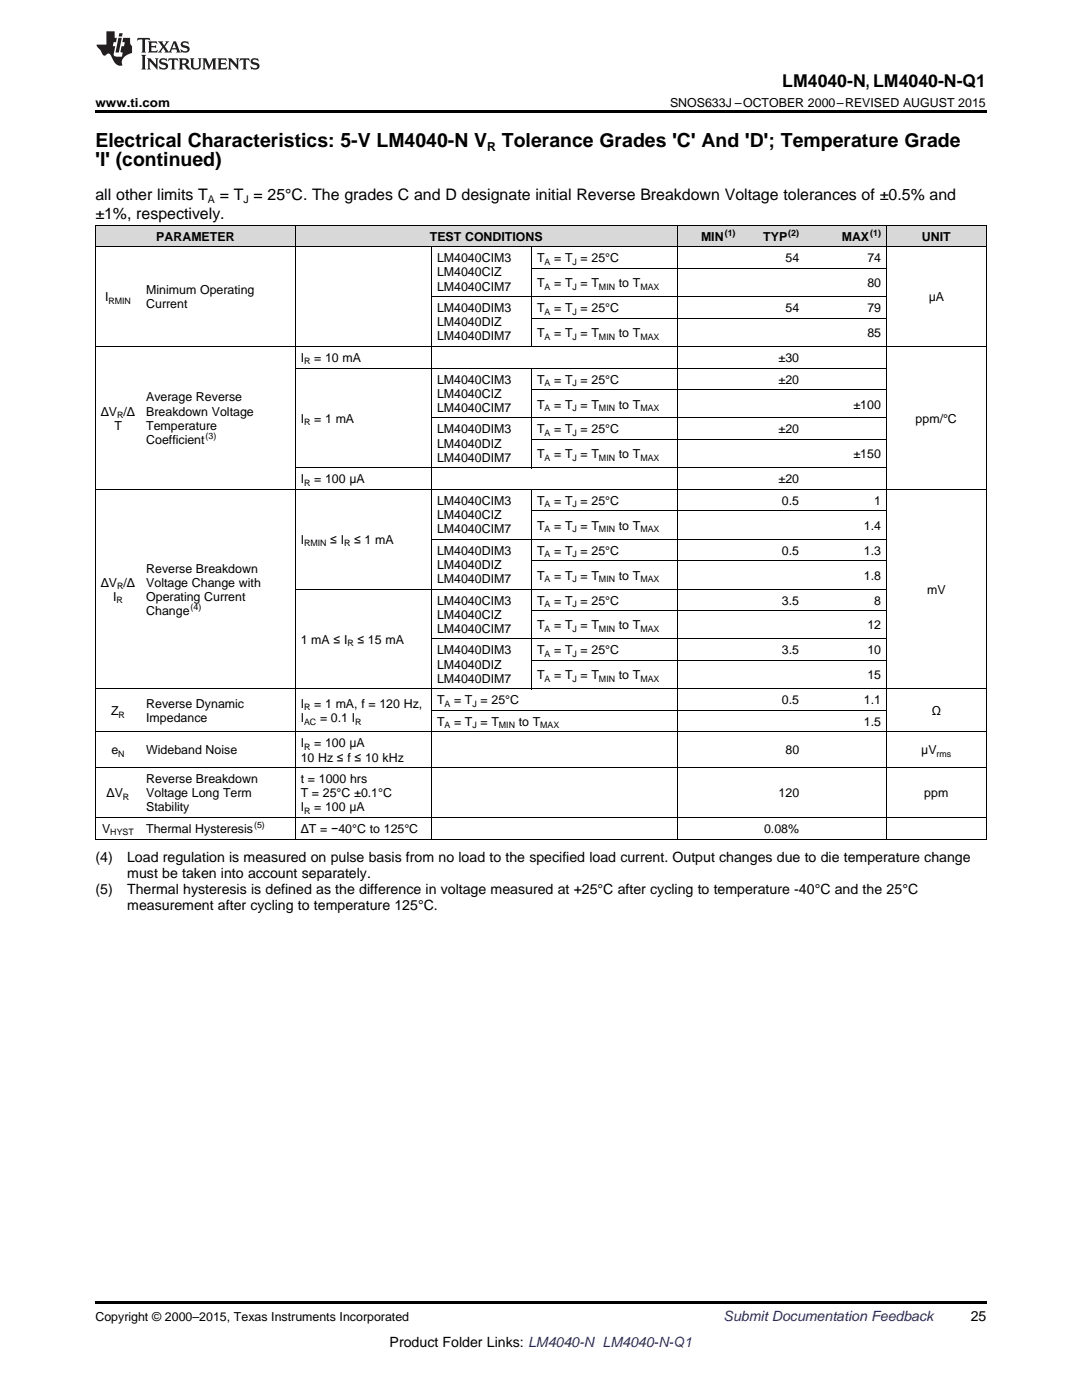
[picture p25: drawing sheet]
<svg xmlns="http://www.w3.org/2000/svg" width="216mm" height="279mm" viewBox="0 0 216 279" stroke-linecap="round" stroke-linejoin="round" font-family="sans-serif">
<defs><g id="words">
<g font-size="3.9">
<text x="19" y="29.3">Electrical Characteristics: 5-V LM4040-N V</text>
<text x="100.2" y="29.3">Tolerance Grades 'C' And 'D'; Temperature Grade</text>
<text x="19" y="33.2">'I' (continued)</text>
</g>
<text font-size="3.5" x="156.1" y="17.3">LM4040-N, LM4040-N-Q1</text>
<g font-size="3.2">
<text x="19" y="39.9">all other limits T</text>
<text x="43.8" y="39.9">= T = 25°C. The grades C and D designate initial Reverse Breakdown Voltage tolerances of ±0.5% and</text>
<text x="19" y="43.7">±1%, respectively.</text>
</g>
<g font-size="2.8">
<text x="19" y="172.1">(4)</text>
<text x="25.4" y="172.1">Load regulation is measured on pulse basis from no load to the specified load current. Output changes due to die temperature change</text>
<text x="19" y="178.4">(5)</text>
<text x="25.4" y="178.4">Thermal hysteresis is defined as the difference in voltage measured at +25°C after cycling to temperature -40°C and the 25°C</text>
<text x="25.4" y="175.3">must be taken into account separately.</text>
<text x="25.4" y="181.6">measurement after cycling to temperature 125°C.</text>
<text x="193.7" y="263.6">25</text>
<text x="77.8" y="268.9">Product Folder Links: LM4040-N LM4040-N-Q1</text>
</g>
<text font-size="2.8" fill="#0000c8" x="144.4" y="263.6">Submit Documentation Feedback</text>
<g font-size="2.5">
<text x="19" y="21.4">www.ti.com</text>
<text x="133.7" y="21.4">SNOS633J –OCTOBER 2000–REVISED AUGUST 2015</text>
<text x="97.2" y="30.1">R</text>
<text x="31.2" y="48">PARAMETER</text>
<text x="85.8" y="48">TEST CONDITIONS</text>
<text x="87.2" y="52.4">LM4040CIM3</text>
<text x="107.2" y="52.4">T</text>
<text x="110.6" y="52.4">= T = 25°C</text>
<text x="139.9" y="48">MIN</text>
<text x="152.3" y="48">TYP</text>
<text x="156.7" y="52.4">54</text>
<text x="168" y="48">MAX</text>
<text x="173.1" y="52.4">74</text>
<text x="184" y="48">UNIT</text>
<text x="29.2" y="58.7">Minimum Operating</text>
<text x="87.2" y="55.2">LM4040CIZ</text>
<text x="87.2" y="58">LM4040CIM7</text>
<text x="107.2" y="57.3">T</text>
<text x="110.6" y="57.3">= T = T</text>
<text x="123.5" y="57.3">to T</text>
<text x="173.1" y="57.3">80</text>
<text x="21" y="60.1">I</text>
<text x="29.2" y="61.6">Current</text>
<text x="87.2" y="62.3">LM4040DIM3</text>
<text x="87.2" y="65.1">LM4040DIZ</text>
<text x="107.2" y="62.3">T</text>
<text x="110.6" y="62.3">= T = 25°C</text>
<text x="156.7" y="62.3">54</text>
<text x="173.1" y="62.3">79</text>
<text x="185.3" y="60.1">μA</text>
<text x="87.2" y="67.9">LM4040DIM7</text>
<text x="107.2" y="67.3">T</text>
<text x="110.6" y="67.3">= T = T</text>
<text x="123.5" y="67.3">to T</text>
<text x="173.1" y="67.3">85</text>
<text x="60" y="72.2">I</text>
<text x="62.7" y="72.2">= 10 mA</text>
<text x="87.2" y="76.6">LM4040CIM3</text>
<text x="107.2" y="76.6">T</text>
<text x="110.6" y="76.6">= T = 25°C</text>
<text x="155.4" y="72.2">±30</text>
<text x="155.4" y="76.6">±20</text>
<text x="20.1" y="82.9">ΔV /Δ</text>
<text x="29.2" y="80.1">Average Reverse</text>
<text x="29.2" y="82.9">Breakdown Voltage</text>
<text x="87.2" y="79.4">LM4040CIZ</text>
<text x="87.2" y="82.2">LM4040CIM7</text>
<text x="107.2" y="81.5">T</text>
<text x="110.6" y="81.5">= T = T</text>
<text x="123.5" y="81.5">to T</text>
<text x="170.3" y="81.5">±100</text>
<text x="22.8" y="85.8">T</text>
<text x="29.2" y="85.8">Temperature</text>
<text x="29.2" y="88.6">Coefficient</text>
<text x="60" y="84.3">I</text>
<text x="62.7" y="84.3">= 1 mA</text>
<text x="87.2" y="86.5">LM4040DIM3</text>
<text x="87.2" y="89.3">LM4040DIZ</text>
<text x="107.2" y="86.5">T</text>
<text x="110.6" y="86.5">= T = 25°C</text>
<text x="155.4" y="86.5">±20</text>
<text x="182.7" y="84.3">ppm/°C</text>
<text x="87.2" y="92.1">LM4040DIM7</text>
<text x="107.2" y="91.5">T</text>
<text x="110.6" y="91.5">= T = T</text>
<text x="123.5" y="91.5">to T</text>
<text x="170.3" y="91.5">±150</text>
<text x="60" y="96.4">I</text>
<text x="62.7" y="96.4">= 100 μA</text>
<text x="87.2" y="100.8">LM4040CIM3</text>
<text x="107.2" y="100.8">T</text>
<text x="110.6" y="100.8">= T = 25°C</text>
<text x="155.4" y="96.4">±20</text>
<text x="156" y="100.8">0.5</text>
<text x="174.4" y="100.8">1</text>
<text x="87.2" y="103.6">LM4040CIZ</text>
<text x="87.2" y="106.4">LM4040CIM7</text>
<text x="107.2" y="105.7">T</text>
<text x="110.6" y="105.7">= T = T</text>
<text x="123.5" y="105.7">to T</text>
<text x="172.4" y="105.7">1.4</text>
<text x="60" y="108.5">I</text>
<text x="65.9" y="108.5">≤ I</text>
<text x="70.7" y="108.5">≤ 1 mA</text>
<text x="87.2" y="110.7">LM4040DIM3</text>
<text x="87.2" y="113.5">LM4040DIZ</text>
<text x="107.2" y="110.7">T</text>
<text x="110.6" y="110.7">= T = 25°C</text>
<text x="156" y="110.7">0.5</text>
<text x="172.4" y="110.7">1.3</text>
<text x="20.1" y="117.1">ΔV /Δ</text>
<text x="22.6" y="119.9">I</text>
<text x="29.2" y="114.3">Reverse Breakdown</text>
<text x="29.2" y="117.1">Voltage Change with</text>
<text x="29.2" y="119.9">Operating Current</text>
<text x="87.2" y="116.3">LM4040DIM7</text>
<text x="107.2" y="115.7">T</text>
<text x="110.6" y="115.7">= T = T</text>
<text x="123.5" y="115.7">to T</text>
<text x="172.4" y="115.7">1.8</text>
<text x="185" y="118.5">mV</text>
<text x="29.2" y="122.7">Change</text>
<text x="87.2" y="120.7">LM4040CIM3</text>
<text x="87.2" y="123.5">LM4040CIZ</text>
<text x="107.2" y="120.7">T</text>
<text x="107.2" y="125.6">T</text>
<text x="110.6" y="120.7">= T = 25°C</text>
<text x="110.6" y="125.6">= T = T</text>
<text x="123.5" y="125.6">to T</text>
<text x="156" y="120.7">3.5</text>
<text x="173.1" y="125.6">12</text>
<text x="174.4" y="120.7">8</text>
<text x="60" y="128.4">1 mA ≤ I</text>
<text x="71.3" y="128.4">≤ 15 mA</text>
<text x="87.2" y="126.3">LM4040CIM7</text>
<text x="87.2" y="130.6">LM4040DIM3</text>
<text x="107.2" y="130.6">T</text>
<text x="110.6" y="130.6">= T = 25°C</text>
<text x="156" y="130.6">3.5</text>
<text x="173.1" y="130.6">10</text>
<text x="87.2" y="133.4">LM4040DIZ</text>
<text x="87.2" y="136.2">LM4040DIM7</text>
<text x="107.2" y="135.6">T</text>
<text x="110.6" y="135.6">= T = T</text>
<text x="123.5" y="135.6">to T</text>
<text x="173.1" y="135.6">15</text>
<text x="22.2" y="142.7">Z</text>
<text x="29.2" y="141.3">Reverse Dynamic</text>
<text x="60" y="141.3">I</text>
<text x="62.7" y="141.3">= 1 mA, f = 120 Hz,</text>
<text x="87.2" y="140.5">T</text>
<text x="90.6" y="140.5">= T = 25°C</text>
<text x="156" y="140.5">0.5</text>
<text x="172.4" y="140.5">1.1</text>
<text x="185.9" y="142.7">Ω</text>
<text x="29.2" y="144.1">Impedance</text>
<text x="60" y="144.1">I</text>
<text x="60" y="149.2">I</text>
<text x="62.7" y="149.2">= 100 μA</text>
<text x="63.9" y="144.1">= 0.1 I</text>
<text x="87.2" y="144.9">T</text>
<text x="90.6" y="144.9">= T = T</text>
<text x="103.5" y="144.9">to T</text>
<text x="172.4" y="144.9">1.5</text>
<text x="22.3" y="150.6">e</text>
<text x="29.2" y="150.6">Wideband Noise</text>
<text x="60" y="152">10 Hz ≤ f ≤ 10 kHz</text>
<text x="156.7" y="150.6">80</text>
<text x="183.8" y="150.6">μV</text>
<text x="21.3" y="159.1">ΔV</text>
<text x="29.2" y="156.3">Reverse Breakdown</text>
<text x="29.2" y="159.1">Voltage Long Term</text>
<text x="29.2" y="161.9">Stability</text>
<text x="60" y="156.3">t = 1000 hrs</text>
<text x="60" y="159.1">T = 25°C ±0.1°C</text>
<text x="60" y="161.9">I</text>
<text x="62.7" y="161.9">= 100 μA</text>
<text x="155.4" y="159.1">120</text>
<text x="184.4" y="159.1">ppm</text>
<text x="20.4" y="166.2">V</text>
<text x="29.2" y="166.2">Thermal Hysteresis</text>
<text x="60" y="166.2">ΔT = −40°C to 125°C</text>
<text x="152.5" y="166.2">0.08%</text>
<text x="19" y="263.6">Copyright © 2000–2015, Texas Instruments Incorporated</text>
</g>
<g font-size="2.1">
<text x="41.5" y="40.5">A</text>
<text x="48.6" y="40.5">J</text>
</g>
<g font-size="1.8">
<text x="144.6" y="47.1">(1)</text>
<text x="157.3" y="47.1">(2)</text>
<text x="173.6" y="47.1">(1)</text>
<text x="108.7" y="52.8">A</text>
<text x="114.2" y="52.8">J</text>
<text x="108.7" y="57.8">A</text>
<text x="114.2" y="57.8">J</text>
<text x="119.5" y="57.8">MIN</text>
<text x="127.8" y="57.8">MAX</text>
<text x="21.6" y="60.6">RMIN</text>
<text x="108.7" y="62.8">A</text>
<text x="114.2" y="62.8">J</text>
<text x="108.7" y="67.8">A</text>
<text x="114.2" y="67.8">J</text>
<text x="119.5" y="67.8">MIN</text>
<text x="127.8" y="67.8">MAX</text>
<text x="60.7" y="72.7">R</text>
<text x="108.7" y="77">A</text>
<text x="114.2" y="77">J</text>
<text x="23.4" y="83.4">R</text>
<text x="108.7" y="82">A</text>
<text x="114.2" y="82">J</text>
<text x="119.5" y="82">MIN</text>
<text x="127.8" y="82">MAX</text>
<text x="41" y="87.6">(3)</text>
<text x="60.7" y="84.8">R</text>
<text x="108.7" y="87">A</text>
<text x="114.2" y="87">J</text>
<text x="108.7" y="92">A</text>
<text x="114.2" y="92">J</text>
<text x="119.5" y="92">MIN</text>
<text x="127.8" y="92">MAX</text>
<text x="60.7" y="96.9">R</text>
<text x="108.7" y="101.2">A</text>
<text x="114.2" y="101.2">J</text>
<text x="108.7" y="106.2">A</text>
<text x="114.2" y="106.2">J</text>
<text x="119.5" y="106.2">MIN</text>
<text x="127.8" y="106.2">MAX</text>
<text x="60.7" y="109">RMIN</text>
<text x="68.7" y="109">R</text>
<text x="108.7" y="111.2">A</text>
<text x="114.2" y="111.2">J</text>
<text x="23.4" y="117.6">R</text>
<text x="108.7" y="116.2">A</text>
<text x="114.2" y="116.2">J</text>
<text x="119.5" y="116.2">MIN</text>
<text x="127.8" y="116.2">MAX</text>
<text x="23.2" y="120.4">R</text>
<text x="38" y="121.7">(4)</text>
<text x="108.7" y="121.1">A</text>
<text x="114.2" y="121.1">J</text>
<text x="69.3" y="128.9">R</text>
<text x="108.7" y="126.1">A</text>
<text x="108.7" y="131.1">A</text>
<text x="114.2" y="126.1">J</text>
<text x="114.2" y="131.1">J</text>
<text x="119.5" y="126.1">MIN</text>
<text x="127.8" y="126.1">MAX</text>
<text x="108.7" y="136.1">A</text>
<text x="114.2" y="136.1">J</text>
<text x="119.5" y="136.1">MIN</text>
<text x="127.8" y="136.1">MAX</text>
<text x="23.7" y="143.2">R</text>
<text x="60.7" y="141.8">R</text>
<text x="88.7" y="141">A</text>
<text x="94.3" y="141">J</text>
<text x="60.7" y="144.6">AC</text>
<text x="60.7" y="149.6">R</text>
<text x="70.9" y="144.6">R</text>
<text x="88.7" y="145.3">A</text>
<text x="94.3" y="145.3">J</text>
<text x="99.6" y="145.3">MIN</text>
<text x="107.8" y="145.3">MAX</text>
<text x="23.6" y="151.1">N</text>
<text x="186.9" y="151.1">rms</text>
<text x="24.5" y="159.6">R</text>
<text x="22" y="166.7">HYST</text>
<text x="50.7" y="165.2">(5)</text>
<text x="60.7" y="162.4">R</text>
</g>
</g></defs>
<g fill="#d8d8d8">
<path d="M19 45h9.1v4.3h-9.1z"/>
<path d="M28.1 45h30.8v4.3h-30.8z"/>
<path d="M58.9 45h27.2v4.3h-27.2z"/>
<path d="M86.1 45h20v4.3h-20z"/>
<path d="M106.1 45h29v4.3h-29z"/>
<path d="M135.1 45h12.7v4.3h-12.7z"/>
<path d="M147.8 45h12.7v4.3h-12.7z"/>
<path d="M160.5 45h16.4v4.3h-16.4z"/>
<path d="M176.9 45h19.9v4.3h-19.9z"/>
</g>
<path d="M19 22h177.8v.5h-177.8zM19 167.5h.2zM58.8 167.5h.1zM86 167.5h.1zM106 167.5h.1zM135 167.5h.1zM147.7 167.5h.1zM160.4 167.5h.1zM176.8 167.5h.1zM196.7 167.5h.1zM19 259.7h177.8v.5h-177.8z" fill="#000"/>
<g fill="none" stroke="#000" stroke-width=".2">
<path d="M19 49.3h177.8M19 45h177.8M19.1 45v122.5M58.9 45v122.5M86.1 49.3v118.2M86.1 59.2h90.7M106.1 49.3v19.9M106.1 53.6h70.7M135.1 45v122.5M176.8 45v122.5M196.8 45v122.5M19 69.2h177.8"/>
<path d="M58.9 73.5h117.9M106.1 73.5v19.9M106.1 77.8h70.7M106.1 63.5h70.7M19 97.7h177.8M58.9 93.4h117.9M86.1 83.4h90.7M106.1 97.7v39.8M106.1 87.7h70.7M58.9 117.6h117.9M86.1 107.6h90.7M106.1 111.9h70.7"/>
<path d="M106.1 102h70.7M19 137.5h177.8M86.1 127.5h90.7M106.1 131.8h70.7M106.1 121.9h70.7M19 153.2h177.8M19 146.1h177.8M86.1 141.8h90.7M19 167.4h177.8M19 163.1h177.8"/>
</g>
<g fill="#231f20">
<path d="M27.5 7.6l-.1 .5 .4-.2h.6v.1v2.1l-.2 .4h1l-.3-.4v-2.1l.1-.1h.5l.5 .2-.2-.5zM29.5 8.3l.2 .3v1.5l-.2 .4h1.8l.2-.6a1.04 1.04 0 0 1-1.3 .2v-.7h.6l.3 .2v-.6l-.3 .2h-.6v-.6l.8-.1 .4 .3-.2-.5zM31.5 8.3l.9 1.1-.9 1.1h.8l-.2-.2 .5-.7 .4 .7-.2 .2h1.5l-.1-.2 .1-.4h.9l.1 .4-.2 .2h1l-.3-.3-.7-1.9h-.5l-.9 2-.8-1 .9-1h-.8l.1 .3-.3 .5-.4-.6 .2-.2zM34.7 8.6l.4 1h-.7zM36.3 8.4a.63 .63 0 0 0-.2 .7 .63 .63 0 0 0 .6 .4l.6 .2 .1 .2a.75 .75 0 0 1-.7 .4 .75 .75 0 0 1-.6-.5l.1 .7 .1-.1a1.11 1.11 0 0 0 1.5-.6 1.13 1.13 0 0 0-1.2-.8l-.1-.4a1.04 1.04 0 0 1 1.2 .2l-.2-.5-.1 .1-.5-.2zM28.2 10.9l.2 .4v2.2l-.2 .4h1l-.3-.4v-2.2l.3-.4zM29.3 11.6l.3 .4v1.5l-.3 .4h.8l-.2-.4v-1.3l1.5 1.7v-1.9l.2-.4h-.7l.2 .4v.9l-1.1-1.3zM32 11.8a.62 .62 0 0 0-.2 .7 .62 .62 0 0 0 .6 .4l.6 .1 .1 .3a.76 .76 0 0 1-.7 .3 .76 .76 0 0 1-.6-.4l.1 .7 .1-.1a1.11 1.11 0 0 0 1.5-.6 1.13 1.13 0 0 0-1.2-.8l-.1-.4a1.04 1.04 0 0 1 1.2 .2l-.2-.6-.1 .1-.5-.1zM33.7 11.6l-.2 .6a.61 .61 0 0 1 .8-.3v1.6l-.2 .4h.9l-.2-.4v-1.6a.63 .63 0 0 1 .8 .3l-.2-.6zM35.6 11.6l.3 .4v1.5l-.3 .4h1l-.2-.2v-.8l.5 .2a.76 .76 0 0 0 1.2 .7l-1-1a.58 .58 0 0 0 .6-.5 .58 .58 0 0 0-.5-.6zM36.4 11.9h.1a.45 .45 0 0 1 .5 .1 .45 .45 0 0 1 .1 .5l-.7 .2zM37.9 11.6l.2 .2a2.17 2.17 0 0 0 .3 1.9 .99 .99 0 0 0 1.6-.6v-1.1l.2-.4h-.7l.2 .2a1.92 1.92 0 0 1-.2 1.8 .6 .6 0 0 1-.9-.5v-1.1l.2-.4zM40.4 11.6l.2 .4v1.5l-.2 .4h.7l-.2-.4v-1.4l.8 1.8 .8-1.8v1.4l-.2 .4h.9l-.2-.4v-1.5l.2-.4h-.8l-.6 1.5-.6-1.5zM43.4 11.6l.2 .4v1.5l-.2 .4h1.8l.2-.6a1.04 1.04 0 0 1-1.3 .1v-.6h.5l.4 .2v-.6l-.4 .2h-.5v-.7h.8l.3 .3-.1-.6zM45.5 11.6l.2 .4v1.5l-.2 .4h.7l-.2-.4v-1.3l1.5 1.7v-1.9l.2-.4h-.7l.2 .4v.9l-1.1-1.3zM47.9 11.6l-.1 .6a.61 .61 0 0 1 .8-.3v1.6l-.3 .4h1l-.3-.4 .1-1.6a.63 .63 0 0 1 .7 .3l-.1-.6zM50.2 11.8a.62 .62 0 0 0-.2 .7 .62 .62 0 0 0 .6 .4l.6 .1 .2 .3a.76 .76 0 0 1-.8 .3 .76 .76 0 0 1-.6-.4l.1 .7 .2-.1a1.11 1.11 0 0 0 1.5-.6 1.13 1.13 0 0 0-1.3-.8l-.1-.4a1.04 1.04 0 0 1 1.2 .2l-.1-.6-.2 .1-.5-.1z"/>
<path d="M21.2 6.3v2.6h-1.9l.1 .4 .7 .9a.91 .91 0 0 0 1 .8 .56 .56 0 0 1 .5-.3 .56 .56 0 0 1 .5 .3l.4 .8a1.53 1.53 0 0 0 1.9 1.2 1.54 1.54 0 0 1 1-2.1l.9-.3v-1.4a1.52 1.52 0 0 1-.3-1.6h-1.4l-.2 .8h.5l-.2 .8h-.4l-.2 1v.2l.4 .1-.2 .8a1.93 1.93 0 0 1-1.6-.3l.3-1.8h-.5l.2-.8h.4l.2-.8h-.4v-1.3zM23.6 7.6l-.6 2.9h.7l.6-2.9zM23.8 6.6l-.1 .7h.6l.2-.7z"/>
</g>
<use href="#words"/>
</svg>
